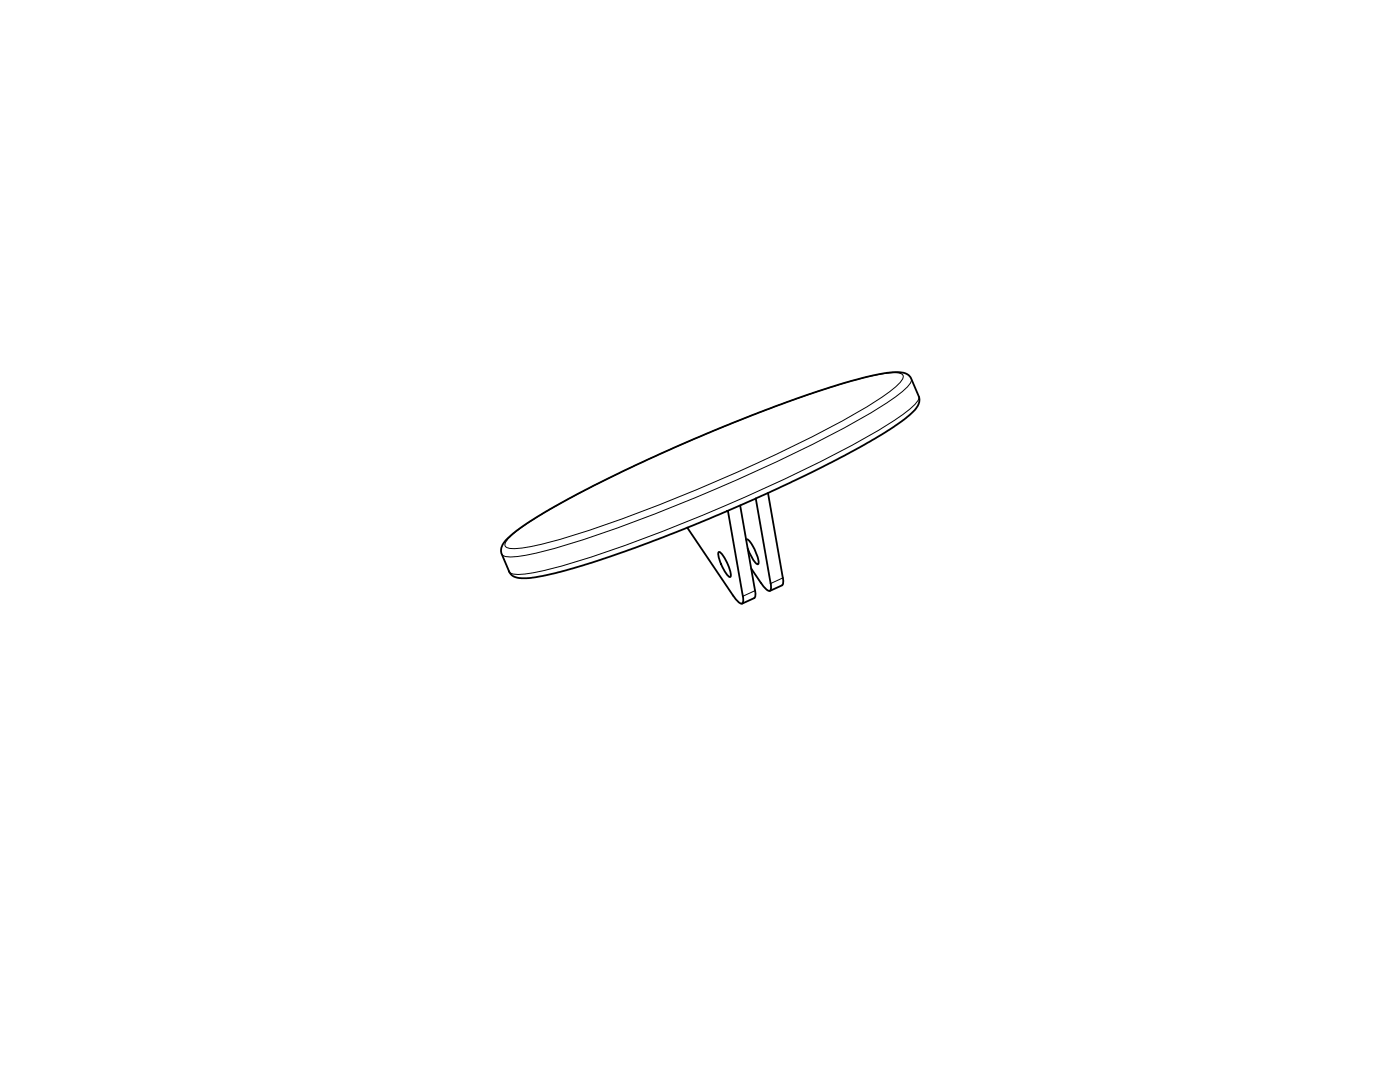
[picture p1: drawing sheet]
<svg xmlns="http://www.w3.org/2000/svg" width="279mm" height="216mm" viewBox="0 0 279 216" stroke-linecap="round" stroke-linejoin="round" font-family="sans-serif">
<!-- layer: Visible Narrow -->
<path d="M181.9 75.6a2.54 2.54 0 0 1-1.3 2.1 93.8 93.8 0 0 1-17.3 10.4 348.4 348.4 0 0 1-50.9 20.8l-7.3 1.9a9.6 9.6 0 0 1-4.7 .1l-.3-.3M183.4 79a2.54 2.54 0 0 1-1.3 2.2 93.8 93.8 0 0 1-17.3 10.4 348.4 348.4 0 0 1-50.9 20.8l-7.3 1.9a9.6 9.6 0 0 1-4.7 .1l-.3-.3M101.6 107.3a58.6 58.6 0 0 1 12-7.8 334.7 334.7 0 0 1 55.4-23.2l6.6-1.6a8.2 8.2 0 0 1 4.4 0l.3 .3a3.3 3.3 0 0 1-1.7 2.3 106.1 106.1 0 0 1-18.7 10.9 330.9 330.9 0 0 1-47.8 19.3l-6.7 1.7a8.2 8.2 0 0 1-4.4-.1l-.2-.3v-.4zM150.7 117.9l-2.4 1.1M156.2 115.3l-2.4 1.1" fill="none" stroke="#000" stroke-width=".2"/>
<!-- layer: Visible -->
<g fill="none" stroke="#000" stroke-width=".36">
<path d="M150.8 99.5h.1M150.8 99.5l3 16.9M153.3 98.4l2.9 16.9a1.47 1.47 0 0 1-.1 1.5l-2.5 1.1M101.3 107.4l3.3-2.6 5.1-3.2 7.1-3.8 9.9-4.9 8-3.7 11.2-4.7 9.5-3.7 7.8-2.7 4.2-1.3 5.6-1.6 4-.8 2.5-.1 1.4 .3 .8 .7 1.8 4-.1 1.2a11.4 11.4 0 0 1-4.5 4.3l-4.2 2.7-6.1 3.4-7.8 3.9-10.1 4.7-9.3 4-9.1 3.7-7.3 2.7-7 2.4-5 1.5-4.6 1.1-2.9 .5-2.2-.1-1-.4-.6-.6-1.6-3.8-.1-1.1a4.2 4.2 0 0 1 1.3-2zM137.2 105.3l9.1 13.6M143.4 110.2l.1-.1a7.2 7.2 0 0 1 2.3 4.3v.7h-.1a7.2 7.2 0 0 1-2.3-4.3zM145.2 102h.1h-.2M145.3 102l3 17M146.3 118.9l.8 .9a.98 .98 0 0 0 1 .6 1.69 1.69 0 0 0 .2-1.4M147.8 100.8l2.9 17.1a1.44 1.44 0 0 1-.2 1.4l-2.4 1.2M148.9 107.7l.1-.1a6.7 6.7 0 0 1 2.3 3.8 .98 .98 0 0 1-.1 1.2 6.2 6.2 0 0 1-2-3.2M149.9 113.5l2 2.8"/>
<path d="M151.9 116.3l.7 1a.98 .98 0 0 0 1.1 .6 1.69 1.69 0 0 0 .1-1.5"/>
</g>
</svg>
